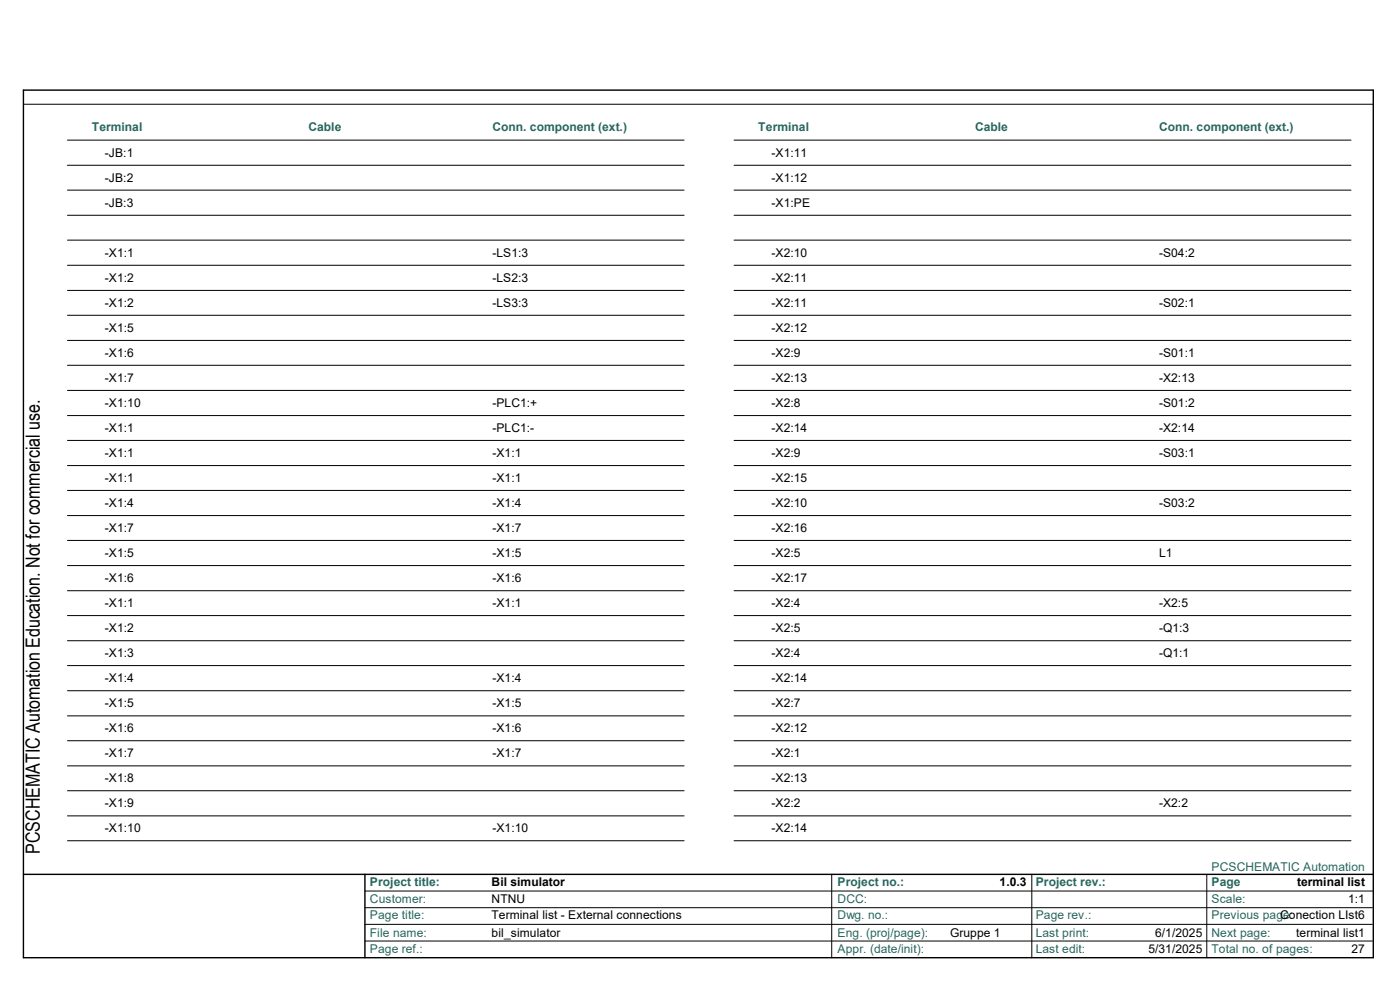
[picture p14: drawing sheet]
<svg xmlns="http://www.w3.org/2000/svg" width="420mm" height="297mm" viewBox="0 0 420 297" stroke-linecap="round" stroke-linejoin="round" font-family="sans-serif">
<defs><g id="words">
<text font-size="5.9" x="12" y="255.9" transform="rotate(-90 12 255.9)">PCSCHEMATIC Automation Education. Not for commercial use.</text>
<g font-size="3.6" fill="#27675f">
<text x="27.5" y="39.3">Terminal</text>
<text x="92.5" y="39.3">Cable</text>
<text x="147.7" y="39.3">Conn. component (ext.)</text>
<text x="227.5" y="39.3">Terminal</text>
<text x="292.5" y="39.3">Cable</text>
<text x="347.7" y="39.3">Conn. component (ext.)</text>
<text x="363.5" y="260.9">PCSCHEMATIC Automation</text>
<text x="111" y="265.5">Project title:</text>
<text x="251.3" y="265.5">Project no.:</text>
<text x="310.7" y="265.5">Project rev.:</text>
<text x="363.5" y="265.5">Page</text>
<text x="111" y="270.7">Customer:</text>
<text x="111" y="275.5">Page title:</text>
<text x="251.3" y="275.5">Dwg. no.:</text>
<text x="251.3" y="270.7">DCC:</text>
<text x="310.7" y="275.5">Page rev.:</text>
<text x="363.5" y="275.5">Previous page:</text>
<text x="363.5" y="270.7">Scale:</text>
<text x="111" y="280.8">File name:</text>
<text x="251.3" y="280.8">Eng. (proj/page):</text>
<text x="310.7" y="280.8">Last print:</text>
<text x="363.5" y="280.8">Next page:</text>
<text x="111" y="285.5">Page ref.:</text>
<text x="251.3" y="285.5">Appr. (date/init):</text>
<text x="310.7" y="285.5">Last edit:</text>
<text x="363.5" y="285.5">Total no. of pages:</text>
</g>
<g font-size="3.6">
<text x="31.5" y="47">-JB:1</text>
<text x="231.5" y="47">-X1:11</text>
<text x="31.5" y="54.4">-JB:2</text>
<text x="231.5" y="54.4">-X1:12</text>
<text x="31.5" y="62">-JB:3</text>
<text x="231.5" y="62">-X1:PE</text>
<text x="31.5" y="77">-X1:1</text>
<text x="147.7" y="77">-LS1:3</text>
<text x="231.5" y="77">-X2:10</text>
<text x="347.7" y="77">-S04:2</text>
<text x="31.5" y="84.5">-X1:2</text>
<text x="147.7" y="84.5">-LS2:3</text>
<text x="231.5" y="84.5">-X2:11</text>
<text x="31.5" y="91.9">-X1:2</text>
<text x="147.7" y="91.9">-LS3:3</text>
<text x="231.5" y="91.9">-X2:11</text>
<text x="347.7" y="91.9">-S02:1</text>
<text x="31.5" y="99.5">-X1:5</text>
<text x="231.5" y="99.5">-X2:12</text>
<text x="31.5" y="106.9">-X1:6</text>
<text x="231.5" y="106.9">-X2:9</text>
<text x="347.7" y="106.9">-S01:1</text>
<text x="31.5" y="114.5">-X1:7</text>
<text x="231.5" y="114.5">-X2:13</text>
<text x="347.7" y="114.5">-X2:13</text>
<text x="31.5" y="121.9">-X1:10</text>
<text x="147.7" y="121.9">-PLC1:+</text>
<text x="231.5" y="121.9">-X2:8</text>
<text x="347.7" y="121.9">-S01:2</text>
<text x="31.5" y="129.5">-X1:1</text>
<text x="147.7" y="129.5">-PLC1:-</text>
<text x="231.5" y="129.5">-X2:14</text>
<text x="347.7" y="129.5">-X2:14</text>
<text x="31.5" y="137">-X1:1</text>
<text x="147.7" y="137">-X1:1</text>
<text x="231.5" y="137">-X2:9</text>
<text x="347.7" y="137">-S03:1</text>
<text x="31.5" y="144.4">-X1:1</text>
<text x="147.7" y="144.4">-X1:1</text>
<text x="231.5" y="144.4">-X2:15</text>
<text x="31.5" y="152">-X1:4</text>
<text x="147.7" y="152">-X1:4</text>
<text x="231.5" y="152">-X2:10</text>
<text x="347.7" y="152">-S03:2</text>
<text x="31.5" y="159.4">-X1:7</text>
<text x="147.7" y="159.4">-X1:7</text>
<text x="231.5" y="159.4">-X2:16</text>
<text x="31.5" y="167">-X1:5</text>
<text x="147.7" y="167">-X1:5</text>
<text x="231.5" y="167">-X2:5</text>
<text x="347.7" y="167">L1</text>
<text x="31.5" y="174.5">-X1:6</text>
<text x="147.7" y="174.5">-X1:6</text>
<text x="231.5" y="174.5">-X2:17</text>
<text x="31.5" y="181.9">-X1:1</text>
<text x="147.7" y="181.9">-X1:1</text>
<text x="231.5" y="181.9">-X2:4</text>
<text x="347.7" y="181.9">-X2:5</text>
<text x="31.5" y="189.5">-X1:2</text>
<text x="231.5" y="189.5">-X2:5</text>
<text x="347.7" y="189.5">-Q1:3</text>
<text x="31.5" y="196.9">-X1:3</text>
<text x="231.5" y="196.9">-X2:4</text>
<text x="347.7" y="196.9">-Q1:1</text>
<text x="31.5" y="204.5">-X1:4</text>
<text x="147.7" y="204.5">-X1:4</text>
<text x="231.5" y="204.5">-X2:14</text>
<text x="31.5" y="211.9">-X1:5</text>
<text x="147.7" y="211.9">-X1:5</text>
<text x="231.5" y="211.9">-X2:7</text>
<text x="31.5" y="219.5">-X1:6</text>
<text x="147.7" y="219.5">-X1:6</text>
<text x="231.5" y="219.5">-X2:12</text>
<text x="31.5" y="227">-X1:7</text>
<text x="147.7" y="227">-X1:7</text>
<text x="231.5" y="227">-X2:1</text>
<text x="31.5" y="234.4">-X1:8</text>
<text x="231.5" y="234.4">-X2:13</text>
<text x="31.5" y="242">-X1:9</text>
<text x="231.5" y="242">-X2:2</text>
<text x="347.7" y="242">-X2:2</text>
<text x="31.5" y="249.4">-X1:10</text>
<text x="147.7" y="249.4">-X1:10</text>
<text x="231.5" y="249.4">-X2:14</text>
<text x="147.5" y="265.5">Bil simulator</text>
<text x="299.9" y="265.5">1.0.3</text>
<text x="389.1" y="265.5">terminal list</text>
<text x="147.5" y="270.7">NTNU</text>
<text x="147.5" y="275.5">Terminal list - External connections</text>
<text x="384" y="275.5">Conection LIst6</text>
<text x="404.5" y="270.7">1:1</text>
<text x="147.5" y="280.8">bil_simulator</text>
<text x="285.1" y="280.8">Gruppe 1</text>
<text x="346.5" y="280.8">6/1/2025</text>
<text x="388.9" y="280.8">terminal list1</text>
<text x="344.5" y="285.5">5/31/2025</text>
<text x="405.5" y="285.5">27</text>
</g>
</g></defs>
<path d="M7 27h405v260h-405zM7 262h405M109.5 262v25" fill="none" stroke="#000" stroke-width=".42"/>
<g fill="none" stroke="#000" stroke-width=".3">
<path d="M7.3 31.2h404.7M20.2 42h185M20.2 49.5h185M20.2 57h185M220.2 42h185.1M220.2 49.5h185.1M220.2 57h185.1M20.2 64.5h185M20.2 72h185M20.2 79.5h185M220.2 64.5h185.1M220.2 72h185.1"/>
<path d="M220.2 79.5h185.1M20.2 87h185M20.2 94.5h185M220.2 87h185.1M220.2 94.5h185.1M20.2 102h185M20.2 109.5h185M20.2 117h185M220.2 102h185.1M220.2 109.5h185.1M220.2 117h185.1M20.2 124.5h185"/>
<path d="M20.2 132h185M20.2 139.5h185M220.2 124.5h185.1M220.2 132h185.1M220.2 139.5h185.1M20.2 147h185M20.2 154.5h185M220.2 147h185.1M220.2 154.5h185.1M20.2 162h185M20.2 169.5h185M20.2 177h185"/>
<path d="M220.2 162h185.1M220.2 169.5h185.1M220.2 177h185.1M20.2 184.5h185M20.2 192h185M20.2 199.5h185M220.2 184.5h185.1M220.2 192h185.1M220.2 199.5h185.1M20.2 207h185M20.2 214.5h185M220.2 207h185.1"/>
<path d="M220.2 214.5h185.1M20.2 222h185M20.2 229.5h185M20.2 237h185M220.2 222h185.1M220.2 229.5h185.1M220.2 237h185.1M20.2 244.5h185M20.2 252h185M220.2 244.5h185.1M220.2 252h185.1M109.5 272h302.2"/>
<path d="M109.5 277h302.2M109.5 267h302.5M249.5 262v25M309.5 262v25M362 262v25M109.5 282h302.2"/>
</g>
<use href="#words"/>
</svg>
